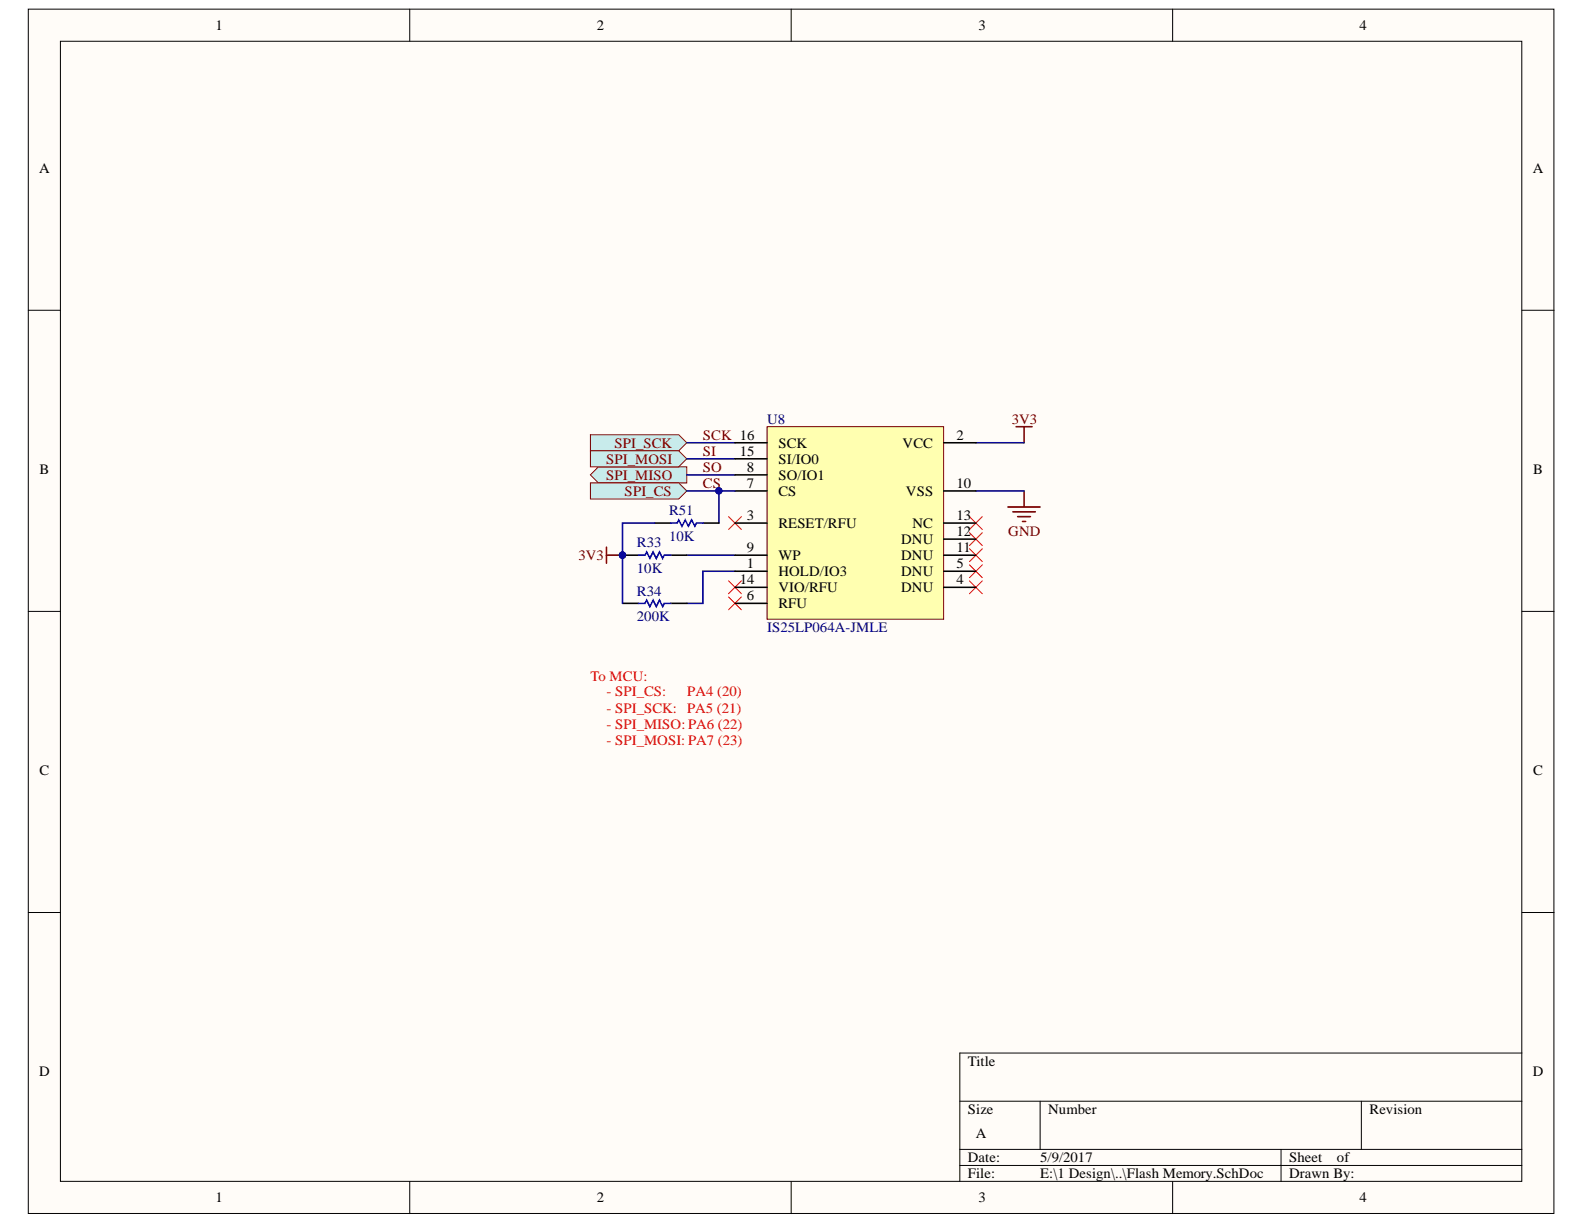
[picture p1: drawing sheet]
<svg xmlns="http://www.w3.org/2000/svg" width="279mm" height="216mm" viewBox="0 0 279 216" stroke-linecap="round" stroke-linejoin="round" font-family="sans-serif">
<defs><g id="words">
<g font-size="2.5">
<text x="38" y="5.3">1</text>
<text x="105.3" y="5.3">2</text>
<text x="172.6" y="5.3">3</text>
<text x="239.8" y="5.3">4</text>
<text x="6.9" y="30.4">A</text>
<text x="270.4" y="30.4">A</text>
<text x="168.7" y="77.6">2</text>
<text x="7" y="83.6">B</text>
<text x="130.5" y="80.4">15</text>
<text x="131.8" y="83.2">8</text>
<text x="137.3" y="81.8">SI/IO0</text>
<text x="137.3" y="78.9">SCK</text>
<text x="159.2" y="78.9">VCC</text>
<text x="270.4" y="83.6">B</text>
<text x="131.8" y="86.1">7</text>
<text x="137.3" y="87.5">CS</text>
<text x="137.3" y="84.6">SO/IO1</text>
<text x="159.8" y="87.5">VSS</text>
<text x="168.7" y="86.1">10</text>
<text x="131.8" y="91.7">3</text>
<text x="137.3" y="93.1">RESET/RFU</text>
<text x="159" y="96">DNU</text>
<text x="160.9" y="93.1">NC</text>
<text x="168.7" y="94.6">12</text>
<text x="168.7" y="91.7">13</text>
<text x="131.8" y="100.2">1</text>
<text x="131.8" y="97.4">9</text>
<text x="137.3" y="101.6">HOLD/IO3</text>
<text x="137.3" y="98.8">WP</text>
<text x="159" y="101.6">DNU</text>
<text x="159" y="98.8">DNU</text>
<text x="168.7" y="100.2">5</text>
<text x="168.7" y="97.4">11</text>
<text x="130.5" y="103.1">14</text>
<text x="131.8" y="105.9">6</text>
<text x="137.3" y="107.3">RFU</text>
<text x="137.3" y="104.5">VIO/RFU</text>
<text x="159" y="104.5">DNU</text>
<text x="168.7" y="103.1">4</text>
<text x="7" y="136.7">C</text>
<text x="270.4" y="136.7">C</text>
<text x="6.9" y="189.8">D</text>
<text x="170.7" y="188">Title</text>
<text x="270.4" y="189.8">D</text>
<text x="170.7" y="196.5">Size</text>
<text x="184.9" y="196.5">Number</text>
<text x="241.6" y="196.5">Revision</text>
<text x="172.1" y="200.8">A</text>
<text x="170.7" y="205">Date:</text>
<text x="170.7" y="207.9">File:</text>
<text x="183.5" y="205">5/9/2017</text>
<text x="183.5" y="207.9">E:\1 Design\..\Flash Memory.SchDoc</text>
<text x="227.4" y="205">Sheet</text>
<text x="227.4" y="207.9">Drawn By:</text>
<text x="235.8" y="205">of</text>
<text x="38" y="212.1">1</text>
<text x="105.3" y="212.1">2</text>
<text x="172.6" y="212.1">3</text>
<text x="239.8" y="212.1">4</text>
</g>
<g font-size="2.5" fill="#800000">
<text x="124" y="77.6">SCK 16</text>
<text x="178.4" y="74.7">3V3</text>
<text x="106.9" y="81.8">SPI_MOSI</text>
<text x="108.4" y="78.9">SPI_SCK</text>
<text x="124" y="83.2">SO</text>
<text x="124" y="80.4">SI</text>
<text x="106.9" y="84.6">SPI_MISO</text>
<text x="110.2" y="87.5">SPI_CS</text>
<text x="124" y="86.1">CS</text>
<text x="177.9" y="94.6">GND</text>
<text x="102" y="98.8">3V3</text>
</g>
<g font-size="2.5" fill="#000080">
<text x="135.3" y="74.7">U8</text>
<text x="118" y="95.4">10K</text>
<text x="118" y="90.9">R51</text>
<text x="112.3" y="101.1">10K</text>
<text x="112.3" y="96.5">R33</text>
<text x="112.3" y="105">R34</text>
<text x="112.3" y="109.6">200K</text>
<text x="135.3" y="111.6">IS25LP064A-JMLE</text>
</g>
<g font-size="2.5" fill="#f00">
<text x="104.1" y="120.1">To MCU:</text>
<text x="107" y="122.8">- SPI_CS:</text>
<text x="107" y="125.7">- SPI_SCK: PA5 (21)</text>
<text x="121.2" y="122.8">PA4 (20)</text>
<text x="107" y="131.3">- SPI_MOSI: PA7 (23)</text>
<text x="107" y="128.5">- SPI_MISO: PA6 (22)</text>
</g>
</g></defs>
<g fill="#fffcf8" stroke="#000" stroke-width=".18">
<path d="M5 1.6h269.1v212.4h-269.1z"/>
<path d="M10.7 7.3h257.7v201.1h-257.7z"/>
</g>
<g fill="none" stroke="#000" stroke-width=".18">
<path d="M72.3 1.6v5.7M139.6 1.6v5.7M206.8 1.6v5.7M5 54.7h5.7M268.5 54.7h5.6M5 107.8h5.7M268.5 107.8h5.6M5 161h5.7M268.5 161h5.6M169.3 194.2h99.2M183.5 194.2v8.5M240.1 194.2v8.5"/>
<path d="M268.5 185.7h-99.2v22.7M72.3 208.4v5.7M139.6 208.4v5.7M169.3 202.7h99.2M169.3 205.6h99.2M206.8 208.4v5.7M226 202.7v5.7"/>
</g>
<path d="M177.8 89.4h5.7M178.7 90.3h3.9M179.5 91.1h2.3M180.4 92h.5M180.6 86.6v2.8" fill="none" stroke="#800000" stroke-width=".28"/>
<g fill="#c8ebeb" stroke="#800000" stroke-width=".18">
<path d="M104.1 76.7h15.6l1.4 1.4-1.4 1.4h-15.6z" fill-rule="evenodd"/>
<path d="M104.1 83.8l1.5-1.5h15.5v2.9h-15.5z" fill-rule="evenodd"/>
<path d="M104.1 79.5h15.6l1.4 1.4-1.4 1.4h-15.6z" fill-rule="evenodd"/>
<path d="M104.1 85.2h15.6l1.4 1.4-1.4 1.4h-15.6z" fill-rule="evenodd"/>
</g>
<path d="M179.2 75.3h2.9M180.6 75.3v2.8M107 96.5v2.8M107 97.9h2.8" fill="none" stroke="#800000" stroke-width=".28"/>
<path d="M121.1 78.1h8.5M172.1 78.1h8.5M121.1 97.9h8.5M121.1 80.9h8.5M121.1 83.8h8.5M126.8 86.6v5.7M172.1 86.6h8.5M129.6 100.8h-5.6v5.6h-2.9" fill="none" stroke="#000080" stroke-width=".28"/>
<g fill="none" stroke="#f00" stroke-width=".18">
<path d="M128.5 91.1l2.3 2.3M130.8 91.1l-2.3 2.3M171 91.1l2.3 2.3M171 94l2.3 2.2M171 96.8l2.3 2.3M171 99.6l2.3 2.3M173.3 91.1l-2.3 2.3M173.3 94l-2.3 2.2M173.3 96.8l-2.3 2.3M173.3 99.6l-2.3 2.3M128.5 102.5l2.3 2.2M128.5 105.3l2.3 2.3"/>
<path d="M130.8 102.5l-2.3 2.2M130.8 105.3l-2.3 2.3M171 102.5l2.3 2.2M173.3 102.5l-2.3 2.2"/>
</g>
<g fill="#000080" stroke="#000080" stroke-width=".18">
<circle cx="109.8" cy="97.9" r=".55"/>
<circle cx="126.8" cy="86.6" r=".55"/>
</g>
<path d="M115.5 92.3h2.8M124 92.3h2.8M109.8 106.4h2.8M118.3 106.4h2.8" fill="none" stroke="#000" stroke-width=".28"/>
<path d="M118.3 92.3h1.1l.3-.6 .6 1.1 .6-1.1 .5 1.1 .6-1.1 .6 1.1 .2-.5h1.2M112.6 106.4h1.2l.3-.5 .5 1.1 .6-1.1 .6 1.1 .5-1.1 .6 1.1 .3-.6h1.1" fill="none" stroke="#00f" stroke-width=".28"/>
<path d="M135.3 75.3h31.1v33.9h-31.1z" fill="#ffffb0" stroke="#800000" stroke-width=".18"/>
<g fill="none" stroke="#000" stroke-width=".28">
<path d="M129.6 78.1h5.7M166.5 78.1h5.6M109.8 97.9h2.8M118.3 97.9h2.8M129.6 92.3h5.7M129.6 86.6h5.7M129.6 83.8h5.7M129.6 97.9h5.7M129.6 80.9h5.7M166.5 92.3h5.6M166.5 86.6h5.6M166.5 97.9h5.6"/>
<path d="M166.5 95.1h5.6M129.6 100.8h5.7M129.6 103.6h5.7M129.6 106.4h5.7M166.5 100.8h5.6M166.5 103.6h5.6"/>
</g>
<path d="M115.5 92.3h-5.7v14.1M121.1 86.6h8.5" fill="none" stroke="#000080" stroke-width=".28"/>
<g fill="#000080" stroke="#000080" stroke-width=".18">
<circle cx="126.8" cy="86.6" r=".55"/>
<circle cx="109.8" cy="97.9" r=".55"/>
</g>
<path d="M112.6 97.9h1.2l.3-.5 .5 1.1 .6-1.1 .6 1.1 .5-1.1 .6 1.1 .3-.6h1.1" fill="none" stroke="#00f" stroke-width=".28"/>
<use href="#words"/>
</svg>
